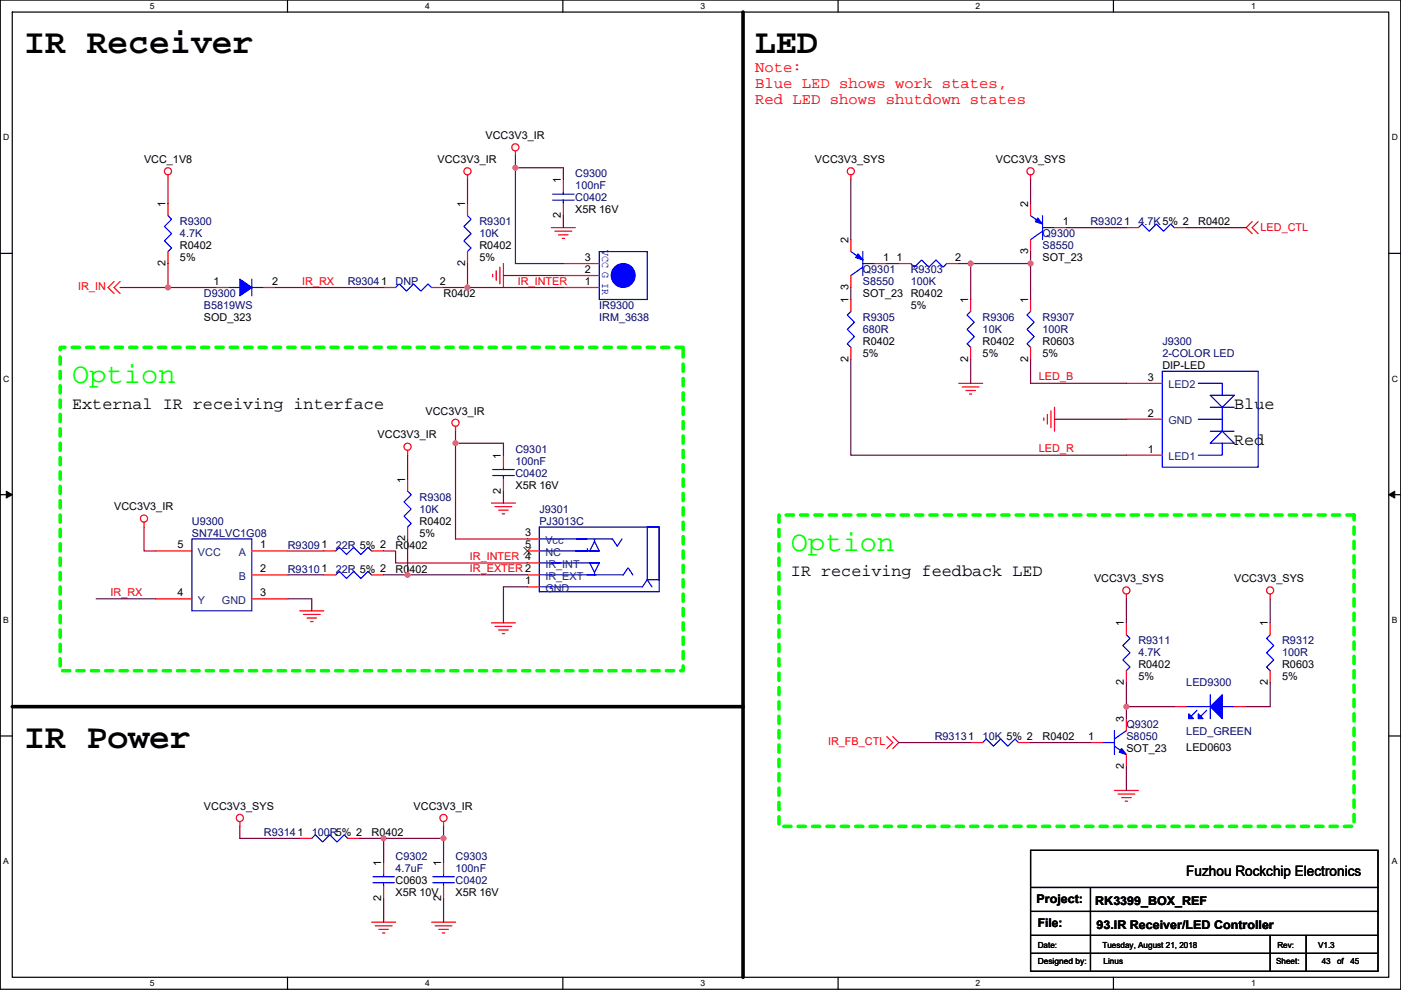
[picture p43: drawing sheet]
<svg xmlns="http://www.w3.org/2000/svg" width="297mm" height="210mm" viewBox="0 0 297 210" stroke-linecap="round" stroke-linejoin="round" font-family="sans-serif">
<defs><g id="words">
<g font-size="7.4">
<text x="5.1" y="11.2">IR Receiver</text>
<text x="160.1" y="11.2">LED</text>
<text x="5.1" y="158.6">IR Power</text>
</g>
<g font-size="6.1" fill="#0f0">
<text x="15.3" y="81.3">Option</text>
<text x="167.7" y="116.9">Option</text>
</g>
<g font-size="3.6">
<text x="15.3" y="86.7">External IR receiving interface</text>
<text x="261.7" y="86.7">Blue</text>
<text x="261.7" y="94.3">Red</text>
<text x="167.7" y="122.2">IR receiving feedback LED</text>
</g>
<g font-size="3.3" fill="#f00">
<text x="160.1" y="15.4">Note:</text>
<text x="160.1" y="18.7">Blue LED shows work states,</text>
<text x="160.1" y="22">Red LED shows shutdown states</text>
</g>
<text font-size="3" x="251.5" y="185.9">Fuzhou Rockchip Electronics</text>
<g font-size="2.5">
<text x="219.8" y="191.6">Project:</text>
<text x="232.2" y="191.9">RK3399_BOX_REF</text>
<text x="220" y="196.7">File:</text>
<text x="232.5" y="197">93.IR Receiver/LED Controller</text>
</g>
<g font-size="2.3">
<text x="102.9" y="29.5">VCC3V3_IR</text>
<text x="30.5" y="34.6">VCC_1V8</text>
<text x="92.8" y="34.6">VCC3V3_IR</text>
<text x="172.8" y="34.6">VCC3V3_SYS</text>
<text x="211.1" y="34.6">VCC3V3_SYS</text>
<text x="118.9" y="38.9" transform="rotate(-90 118.9 38.9)">1</text>
<text x="35.1" y="44" transform="rotate(-90 35.1 44)">1</text>
<text x="98.6" y="44" transform="rotate(-90 98.6 44)">1</text>
<text x="118.9" y="46.3" transform="rotate(-90 118.9 46.3)">2</text>
<text x="122" y="45.3">X5R 16V</text>
<text x="218" y="44" transform="rotate(-90 218 44)">2</text>
<text x="225.4" y="47.8">1</text>
<text x="254.1" y="47.8">R0402</text>
<text x="38.2" y="52.9">R0402</text>
<text x="101.7" y="52.9">R0402</text>
<text x="179.9" y="51.6" transform="rotate(-90 179.9 51.6)">2</text>
<text x="218" y="53.9" transform="rotate(-90 218 53.9)">3</text>
<text x="35.1" y="56.4" transform="rotate(-90 35.1 56.4)">2</text>
<text x="38.2" y="55.4">5%</text>
<text x="98.6" y="56.4" transform="rotate(-90 98.6 56.4)">2</text>
<text x="101.7" y="55.4">5%</text>
<text x="124" y="57.9">2</text>
<text x="124" y="55.4">3</text>
<text x="187.3" y="55.4">1</text>
<text x="190.1" y="55.4">1</text>
<text x="202.5" y="55.4">2</text>
<text x="221" y="55.4">SOT_23</text>
<text x="45.3" y="60.5">1</text>
<text x="57.7" y="60.5">2</text>
<text x="93.3" y="60.5">2</text>
<text x="94" y="63">R0402</text>
<text x="124" y="60.5">1</text>
<text x="179.9" y="64.3" transform="rotate(-90 179.9 64.3)">1</text>
<text x="179.9" y="61.5" transform="rotate(-90 179.9 61.5)">3</text>
<text x="182.9" y="63">SOT_23 R0402</text>
<text x="193.1" y="65.6">5%</text>
<text x="205.3" y="64.3" transform="rotate(-90 205.3 64.3)">1</text>
<text x="218" y="64.3" transform="rotate(-90 218 64.3)">1</text>
<text x="43.2" y="68.1">SOD_323</text>
<text x="179.9" y="76.8" transform="rotate(-90 179.9 76.8)">2</text>
<text x="182.9" y="73.2">R0402</text>
<text x="182.9" y="75.7">5%</text>
<text x="205.3" y="76.8" transform="rotate(-90 205.3 76.8)">2</text>
<text x="208.3" y="73.2">R0402</text>
<text x="208.3" y="75.7">5%</text>
<text x="218" y="76.8" transform="rotate(-90 218 76.8)">2</text>
<text x="221" y="73.2">R0603</text>
<text x="221" y="75.7">5%</text>
<text x="243.4" y="80.8">3</text>
<text x="246.4" y="78.3">DIP-LED</text>
<text x="90.2" y="87.9">VCC3V3_IR</text>
<text x="243.4" y="88.4">2</text>
<text x="80.1" y="93">VCC3V3_IR</text>
<text x="106.2" y="97.3" transform="rotate(-90 106.2 97.3)">1</text>
<text x="243.4" y="96">1</text>
<text x="85.9" y="102.4" transform="rotate(-90 85.9 102.4)">1</text>
<text x="106.2" y="104.7" transform="rotate(-90 106.2 104.7)">2</text>
<text x="109.3" y="103.7">X5R 16V</text>
<text x="24.2" y="108.2">VCC3V3_IR</text>
<text x="89" y="111.3">R0402</text>
<text x="89" y="113.8">5%</text>
<text x="111.3" y="113.8">3</text>
<text x="37.7" y="116.3">5</text>
<text x="55.2" y="116.3">1</text>
<text x="83.9" y="116.4">R0402</text>
<text x="85.9" y="114.9" transform="rotate(-90 85.9 114.9)">2</text>
<text x="111.3" y="116.3">5</text>
<text x="55.2" y="121.4">2</text>
<text x="83.9" y="121.5">R0402</text>
<text x="111.3" y="124">1</text>
<text x="232" y="123.5">VCC3V3_SYS</text>
<text x="261.7" y="123.5">VCC3V3_SYS</text>
<text x="37.7" y="126.5">4</text>
<text x="55.2" y="126.5">3</text>
<text x="238.3" y="132.9" transform="rotate(-90 238.3 132.9)">1</text>
<text x="268.8" y="132.9" transform="rotate(-90 268.8 132.9)">1</text>
<text x="241.4" y="141.8">R0402</text>
<text x="271.8" y="141.8">R0603</text>
<text x="238.3" y="145.3" transform="rotate(-90 238.3 145.3)">2</text>
<text x="241.4" y="144.3">5%</text>
<text x="268.8" y="145.3" transform="rotate(-90 268.8 145.3)">2</text>
<text x="271.8" y="144.3">5%</text>
<text x="238.3" y="153.2" transform="rotate(-90 238.3 153.2)">3</text>
<text x="221" y="157">R0402</text>
<text x="230.7" y="157">1</text>
<text x="238.8" y="159.6">SOT_23</text>
<text x="251.5" y="159.3">LED0603</text>
<text x="238.3" y="163.1" transform="rotate(-90 238.3 163.1)">2</text>
<text x="43.2" y="171.7">VCC3V3_SYS</text>
<text x="87.7" y="171.7">VCC3V3_IR</text>
<text x="78.8" y="177.3">R0402</text>
<text x="80.8" y="183.7" transform="rotate(-90 80.8 183.7)">1</text>
<text x="93.5" y="183.7" transform="rotate(-90 93.5 183.7)">1</text>
<text x="80.8" y="191.1" transform="rotate(-90 80.8 191.1)">2</text>
<text x="83.9" y="187.5">C0603</text>
<text x="83.9" y="190">X5R 10V</text>
<text x="93.5" y="191.1" transform="rotate(-90 93.5 191.1)">2</text>
<text x="96.6" y="190">X5R 16V</text>
</g>
<g font-size="2.3" fill="#000080">
<text x="122" y="37.6">C9300</text>
<text x="122" y="40.2">100nF</text>
<text x="38.2" y="47.8">R9300</text>
<text x="101.7" y="47.8">R9301</text>
<text x="122" y="42.7">C0402</text>
<text x="231.2" y="47.8">R93021</text>
<text x="241.4" y="47.8">4.7K5% 2</text>
<text x="38.2" y="50.3">4.7K</text>
<text x="101.7" y="50.3">10K</text>
<text x="221" y="50.3">Q9300</text>
<text x="221" y="52.9">S8550</text>
<text x="182.9" y="58">Q9301</text>
<text x="193.1" y="58">R9303</text>
<text x="43.2" y="63">D9300</text>
<text x="43.2" y="65.6">B5819WS</text>
<text x="73.7" y="60.5">R93041</text>
<text x="83.9" y="60.5">DNP</text>
<text x="127.1" y="65.6">IR9300</text>
<text x="182.9" y="60.5">S8550</text>
<text x="193.1" y="60.5">100K</text>
<text x="127.1" y="68.1">IRM_3638</text>
<text x="182.9" y="68.1">R9305</text>
<text x="182.9" y="70.7">680R</text>
<text x="208.3" y="68.1">R9306</text>
<text x="208.3" y="70.7">10K</text>
<text x="221" y="68.1">R9307</text>
<text x="221" y="70.7">100R</text>
<text x="246.4" y="73.2">J9300</text>
<text x="246.4" y="75.7">2-COLOR LED</text>
<text x="109.3" y="96.1">C9301</text>
<text x="109.3" y="98.6">100nF</text>
<text x="109.3" y="101.1">C0402</text>
<text x="89" y="106.2">R9308</text>
<text x="40.7" y="111.3">U9300</text>
<text x="40.7" y="113.8">SN74LVC1G08</text>
<text x="89" y="108.8">10K</text>
<text x="114.4" y="108.8">J9301</text>
<text x="114.4" y="111.3">PJ3013C</text>
<text x="61" y="116.4">R93091</text>
<text x="71.2" y="116.4">22R 5% 2</text>
<text x="61" y="121.5">R93101</text>
<text x="71.2" y="121.5">22R 5% 2</text>
<text x="241.4" y="136.7">R9311</text>
<text x="271.8" y="136.7">R9312</text>
<text x="241.4" y="139.2">4.7K</text>
<text x="271.8" y="139.2">100R</text>
<text x="251.5" y="145.6">LED9300</text>
<text x="238.8" y="154.5">Q9302</text>
<text x="251.5" y="156">LED_GREEN</text>
<text x="198.2" y="157">R93131</text>
<text x="208.3" y="157">10K 5% 2</text>
<text x="238.8" y="157">S8050</text>
<text x="55.9" y="177.3">R93141</text>
<text x="66.1" y="177.3">100R5% 2</text>
<text x="83.9" y="182.4">C9302</text>
<text x="83.9" y="185">4.7uF</text>
<text x="96.6" y="182.4">C9303</text>
<text x="96.6" y="185">100nF</text>
<text x="96.6" y="187.5">C0402</text>
</g>
<text font-size="2.3" fill="#00f" x="127.7" y="53.1" transform="rotate(90 127.7 53.1)">VCC G IR</text>
<g font-size="2.3" fill="#f00">
<text x="267.3" y="49.1">LED_CTL</text>
<text x="16.6" y="61.5">IR_IN</text>
<text x="64.1" y="60.4">IR_RX</text>
<text x="109.8" y="60.4">IR_INTER</text>
<text x="220.3" y="80.7">LED_B</text>
<text x="220.3" y="95.9">LED_R</text>
<text x="99.6" y="118.8">IR_INTER 4</text>
<text x="99.6" y="121.3">IR_EXTER 2</text>
<text x="23.4" y="126.4">IR_RX</text>
<text x="175.6" y="158">IR_FB_CTL</text>
</g>
<g font-size="2.3" fill="#004080">
<text x="247.7" y="82.3">LED2</text>
<text x="247.7" y="90">GND</text>
<text x="247.7" y="97.6">LED1</text>
<text x="42" y="117.9">VCC</text>
<text x="50.6" y="117.9">A</text>
<text x="115.6" y="117.9">NC</text>
<text x="115.6" y="115.4">Vcc</text>
<text x="50.6" y="123">B</text>
<text x="115.6" y="123">IR_EXT</text>
<text x="115.6" y="120.4">IR_INT</text>
<text x="115.6" y="125.5">GND</text>
<text x="42" y="128.1">Y</text>
<text x="47.1" y="128.1">GND</text>
</g>
<g font-size="1.8">
<text x="31.8" y="1.9">5</text>
<text x="90.1" y="1.9">4</text>
<text x="148.5" y="1.9">3</text>
<text x="206.9" y="1.9">2</text>
<text x="265.2" y="1.9">1</text>
<text x=".7" y="29.8">D</text>
<text x="295.1" y="29.8">D</text>
<text x=".7" y="81">C</text>
<text x="295.1" y="81">C</text>
<text x=".7" y="132.1">B</text>
<text x="295.1" y="132.1">B</text>
<text x=".7" y="183.3">A</text>
<text x="295.1" y="183.3">A</text>
<text x="220" y="201">Date:</text>
<text x="233.7" y="201">Tuesday, August 21, 2018</text>
<text x="270.8" y="201">Rev:</text>
<text x="279.5" y="201">V1.3</text>
<text x="31.8" y="209.2">5</text>
<text x="90.1" y="209.2">4</text>
<text x="148.5" y="209.2">3</text>
<text x="206.9" y="209.2">2</text>
<text x="220" y="204.6">Designed by:</text>
<text x="234" y="204.6">Linus</text>
<text x="265.2" y="209.2">1</text>
<text x="270.6" y="204.6">Sheet:</text>
<text x="280.2" y="204.6">43</text>
<text x="283.5" y="204.6">of</text>
<text x="286.3" y="204.6">45</text>
</g>
</g></defs>
<path d="M.1 0h296.9v209.8h-296.9zM2.6 2.6h291.8v204.7h-291.8z" fill="none" stroke="#000" stroke-width=".25"/>
<g fill="#fff">
<path d="M31.8 .3h1v2h-1z"/>
<path d="M31.8 207.5h1v2.1h-1z"/>
</g>
<path d="M61 0v2.6M61 207.3v2.5" fill="none" stroke="#000" stroke-width=".25"/>
<g fill="#fff">
<path d="M90.1 .3h1v2h-1z"/>
<path d="M90.1 207.5h1v2.1h-1z"/>
</g>
<path d="M119.3 0v2.6M119.3 207.3v2.5" fill="none" stroke="#000" stroke-width=".25"/>
<g fill="#fff">
<path d="M148.5 .3h1v2h-1z"/>
<path d="M148.5 207.5h1v2.1h-1z"/>
</g>
<path d="M177.7 0v2.6M177.7 207.3v2.5" fill="none" stroke="#000" stroke-width=".25"/>
<g fill="#fff">
<path d="M206.9 .3h1v2h-1z"/>
<path d="M206.9 207.5h1v2.1h-1z"/>
</g>
<path d="M236.1 0v2.6M236.1 207.3v2.5" fill="none" stroke="#000" stroke-width=".25"/>
<g fill="#fff">
<path d="M265.2 .3h1v2h-1z"/>
<path d="M265.2 207.5h1v2.1h-1z"/>
<path d="M.7 28.2h1.3v2h-1.3z"/>
<path d="M295.1 28.2h1.3v2h-1.3z"/>
<path d="M.7 79.3h1.3v2.1h-1.3z"/>
<path d="M295.1 79.3h1.3v2.1h-1.3z"/>
</g>
<path d="M.1 53.7h2.5M294.4 53.7h2.6" fill="none" stroke="#000" stroke-width=".25"/>
<g fill="#fff">
<path d="M.7 130.5h1.2v2h-1.2z"/>
<path d="M295.1 130.5h1.2v2h-1.2z"/>
</g>
<path d="M.1 104.9h2.5M294.4 104.9h2.6" fill="none" stroke="#000" stroke-width=".25"/>
<path d="M1.3 104.2l1.3 .7-1.3 .7zM294.4 104.9l1.3-.7v1.4z" fill="#000" stroke="#000" stroke-width=".21"/>
<g fill="#fff">
<path d="M.7 181.7h1.2v2h-1.2z"/>
<path d="M295.1 181.7h1.2v2h-1.2z"/>
</g>
<path d="M.1 156.1h2.5M294.4 156.1h2.6M218.5 188.2h73.7M218.5 193.3h73.7M218.5 198.4h73.7M218.5 180.4h73.7v25.6h-73.7zM231.2 188.2v17.8M269.3 198.4v7.6M276.9 198.4v7.6M218.5 202.2h73.7" fill="none" stroke="#000" stroke-width=".25"/>
<path d="M157.5 2.6v204.7M2.6 149.9h154.9" fill="none" stroke="#000" stroke-width=".76"/>
<path d="M12.8 73.7h132v68.6h-132zM165.2 109.2h121.9v66.1h-121.9z" fill="none" stroke="#0f0" stroke-width=".76" stroke-dasharray="1.5 1.5"/>
<g fill="none" stroke="#f00" stroke-width=".25">
<path d="M35.6 37.1v1M99.1 37.1v1M109.3 32v1M119.4 38.1v2.6M180.4 37.1v1M218.5 37.1v1M24.2 59.7l-1.3 1.3 1.3 1.3M25.5 59.7l-1.3 1.3 1.3 1.3M35.6 43.2v2.5M35.6 53.4v2.5M99.1 43.2v2.5M99.1 53.4v2.5"/>
<path d="M104.5 58.2v.5M105.2 57.4v2.1M106 56.7v3.5M106.7 55.9v5.1M116.9 48.3h5.1M117.7 49h3.5M118.4 49.8h2.1M119.2 50.6h.5M119.4 58.4h7.7M119.4 55.9h7.7M119.4 43.2v2.5M180.4 50.8v2.6"/>
<path d="M180.4 58.4v2.6M185.5 55.9h2.5M190.6 55.9h2.5M200.7 55.9h2.6M218.5 43.2v2.5M218.5 50.8v2.6M223.6 48.3h2.5M238.8 48.3h2.6M249 48.3h2.5M265.5 47l-1.3 1.3 1.3 1.3M266.8 47l-1.3 1.3 1.3 1.3M45.8 61h2.5"/>
<path d="M55.9 61h2.6M81.3 61h2.6M91.5 61h2.5M119.4 61h7.7M180.4 63.5v2.6M180.4 73.7v2.5M205.8 63.5v2.6M205.8 73.7v2.5M218.5 63.5v2.6M218.5 73.7v2.5M86.4 95.5v1M96.6 90.4v1.1"/>
<path d="M106.7 96.5v2.6M203.3 81.3h5M204 82.1h3.6M204.8 82.8h2M205.5 83.6h.6M221.3 88.7v.5M222.1 87.9v2M222.8 87.1v3.6M223.6 86.4v5.1M238.8 88.9h7.6M238.8 96.5h7.6M238.8 81.3h7.6"/>
<path d="M30.5 110.8v1M33.1 116.9h7.6M53.4 116.9h7.6M68.6 116.9h2.6M78.8 116.9h2.5M86.4 101.6v2.6M86.4 111.8v2.5M104.2 106.7h5.1M105 107.5h3.5M105.7 108.2h2.1M106.5 109h.5M106.7 101.6v2.6"/>
<path d="M111.8 116.9h2.6M111.8 114.3h2.6M111.8 119.4h2.6M33.1 127h7.6M53.4 127h7.6M53.4 121.9h7.6M63.6 129.6h5M64.3 130.3h3.6M65.1 131.1h2M65.8 131.8h.6M68.6 121.9h2.6M78.8 121.9h2.5"/>
<path d="M104.2 132.1h5.1M105 132.9h3.5M105.7 133.6h2.1M106.5 134.4h.5M111.8 121.9h2.6M111.8 124.5h2.6M238.8 126v1M238.8 132.1v2.5M269.3 126v1M269.3 132.1v2.5M188 156.2l1.3 1.3-1.3 1.3M189.3 156.2l1.3 1.3-1.3 1.3"/>
<path d="M205.8 157.5h2.5M216 157.5h2.5M231.2 157.5h2.5M238.8 152.4v2.6M238.8 142.3v2.5M249 149.9h2.5M261.7 149.9h2.5M269.3 142.3v2.5M50.9 174.3v1M63.6 177.8h2.5M73.7 177.8h2.6M94 174.3v1"/>
<path d="M236.3 167.7h5.1M237 168.4h3.6M237.8 169.2h2M238.6 169.9h.5M238.8 160v2.6M78.8 195.6h5.1M79.6 196.4h3.5M80.3 197.1h2.1M81.1 197.9h.5M81.3 182.9v2.5M81.3 188v2.5M91.5 195.6h5.1"/>
<path d="M92.3 196.4h3.5M93 197.1h2.1M93.8 197.9h.5M94 182.9v2.5M94 188v2.5"/>
<circle cx="35.6" cy="36.3" r=".76"/>
<circle cx="99.1" cy="36.3" r=".76"/>
<circle cx="109.3" cy="31.2" r=".76"/>
<circle cx="180.4" cy="36.3" r=".76"/>
<circle cx="218.5" cy="36.3" r=".76"/>
<circle cx="86.4" cy="94.7" r=".76"/>
<circle cx="96.6" cy="89.7" r=".76"/>
<circle cx="30.5" cy="110" r=".76"/>
<circle cx="238.8" cy="125.2" r=".76"/>
<circle cx="269.3" cy="125.2" r=".76"/>
<circle cx="50.8" cy="173.5" r=".76"/>
<circle cx="94" cy="173.5" r=".76"/>
</g>
<g fill="none" stroke="#00f" stroke-width=".25">
<path d="M35.6 45.7l.8 .8-1.5 1.5 1.5 1.6-1.5 1.5 1.5 1.5-.8 .8M53.4 59.2v3.6M99.1 45.7l.8 .8-1.5 1.5 1.5 1.6-1.5 1.5 1.5 1.5-.8 .8M117.2 42.4h4.5M117.2 41.2h4.5M119.4 40.7v.5M119.4 42.4v.8M127.1 53.4h10.1v10.1h-10.1zM180.4 53.4l2.5 1.7M182.9 56.7l-2.5 1.7M182.9 53.4v5M182.9 55.9h2.6"/>
<path d="M193.1 55.9l.8 .8 1.5-1.6 1.5 1.6 1.5-1.6 1.6 1.6 .7-.8M218.5 45.7l2.5 1.8M221 49l-2.5 1.8M221 45.7v5.1M221 48.3h2.6M241.4 48.3l.7-.8 1.5 1.5 1.6-1.5 1.5 1.5 1.5-1.5 .8 .8M48.3 61h2.6M53.4 61h2.5M83.9 61l.7-.8 1.6 1.5 1.5-1.5 1.5 1.5 1.5-1.5 .8 .8M180.4 66.1l-.8 .7 1.6 1.5-1.6 1.6 1.6 1.5-1.6 1.5 .8 .8M205.8 66.1l-.8 .7 1.6 1.5-1.6 1.6 1.6 1.5-1.6 1.5 .8 .8M218.5 66.1l-.8 .7 1.6 1.5-1.6 1.6 1.6 1.5-1.6 1.5 .8 .8"/>
<path d="M246.4 78.8h20.4v20.3h-20.4zM104.5 99.6h4.5M106.7 99.1v.5M254.1 88.9h5v2.6h-2.5M254.1 81.3h5v2.5M256.6 86.4h2.5M256.6 83.8h5.1l-2.6 2.6zM259.1 91.5l-2.5 2.5h2.5M259.1 91.5h2.6M259.1 91.5l2.6 2.5h-2.6v2.5h-5M261.7 86.4h-2.6v2.5M40.7 114.3h12.7v15.3h-12.7z"/>
<path d="M71.2 116.9l.7-.8 1.6 1.5 1.5-1.5 1.5 1.5 1.5-1.5 .8 .8M86.4 104.2l.8 .7-1.5 1.5 1.5 1.6-1.5 1.5 1.5 1.5-.8 .8M104.5 100.9h4.5M106.7 100.9v.7M114.4 111.8h25.4v13.7h-25.4zM114.4 119.4h4.5M114.4 114.3h2.5M114.4 111.8v13.7h22.8M116.6 114.3h7.9M116.9 119.4h10.2M122 116.9h5.1M122.2 114.3h7.7l1 1.5 1-1.5"/>
<path d="M124.5 116.4h.1M124.8 116.9h-10.4M125 119.4h2.1l-1.1 2zM126 114.8l1.1 2.1h-2.1zM126 114.3v.5M137.2 111.8h2.6v11.2h-2.6zM71.2 121.9l.7-.7 1.6 1.5 1.5-1.5 1.5 1.5 1.5-1.5 .8 .7M114.4 124.5h2.5M114.4 121.9h2.5M116.6 121.9h9.7M124.5 121.9h7.6l1.1-1.5 1 1.5M126 121.4v.5"/>
<path d="M138.2 124.5l-1-1.5-1 1.5h-19.6M238.8 134.6l.8 .8-1.5 1.5 1.5 1.6-1.5 1.5 1.5 1.5-.8 .8M269.3 134.6l-.8 .8 1.6 1.5-1.6 1.6 1.6 1.5-1.6 1.5 .8 .8M208.3 157.5l.8-.8 1.5 1.6 1.5-1.6 1.6 1.6 1.5-1.6 .8 .8M233.7 157.5h2.6M236.3 158.3l2.5 1.7M236.3 155v5M238.8 155l-2.5 1.7M251.5 149.9h5.1M253.8 150.6l-1.3 1.3M255.8 150.6l-1.2 1.3M256.6 147.3v5.1"/>
<path d="M259.1 149.9h2.6M66.1 177.8l.8-.7 1.5 1.5 1.5-1.5 1.5 1.5 1.6-1.5 .7 .7M79.1 187.2h4.5M79.1 185.9h4.5M81.3 185.4v.5M81.3 187.2v.8M91.8 187.2h4.5M91.8 185.9h4.5M94 185.4v.5M94 187.2v.8"/>
</g>
<g fill="#00f" stroke="#00f" stroke-width=".25">
<path d="M220 46.2l1 1.3-1.5-.5z" fill-rule="evenodd"/>
<path d="M237.8 158.8l1 1.2-1.5-.5z" fill-rule="evenodd"/>
<path d="M181.9 53.9l1 1.2-1.5-.5z" fill-rule="evenodd"/>
<path d="M256.6 149.9l2.5-2.6v5.1z" fill-rule="evenodd"/>
<path d="M254.1 151.4l1 1h-1z" fill-rule="evenodd"/>
<path d="M252 151.4l1 1h-1z" fill-rule="evenodd"/>
<path d="M50.9 59.2l2.5 1.8-2.5 1.8z" fill-rule="evenodd"/>
<circle cx="132.1" cy="58.4" r="2.53"/>
</g>
<path d="M111.1 116.1l1.5 1.5M112.6 116.1l-1.6 1.5" fill="none" stroke="#804000" stroke-width=".21"/>
<g fill="none" stroke="#800040" stroke-width=".25">
<path d="M35.6 38.1v5.1M99.1 38.1v5.1M109.3 35.6h10.1v2.5M109.3 35.6v20.3h10.1M109.3 33v2.6M180.4 38.1v12.7M218.5 38.1v5.1M35.6 55.9v5.1M99.1 55.9v5.1M106.7 58.4h12.7M119.4 45.7v2.6M188 55.9h2.6"/>
<path d="M203.3 55.9h2.5M205.8 55.9v7.6M205.8 55.9h12.7M218.5 55.9v7.6M218.5 53.4v2.5M226.1 48.3h12.7M251.5 48.3h12.7M25.5 61h10.1M35.6 61h10.2M58.5 61h22.8M94 61h5.1M99.1 61h20.3"/>
<path d="M180.4 76.2v20.3h58.4M180.4 61v2.5M205.8 76.2v5.1M218.5 76.2v5.1h20.3M86.4 96.5v5.1M96.6 94h10.1v2.5M96.6 91.5v2.5M96.6 94v20.3h15.2M223.6 88.9h15.2M30.5 111.8v5.1h2.6M61 116.9h7.6M81.3 116.9h2.6v2.5"/>
<path d="M83.9 119.4h27.9M86.4 114.3v7.6h25.4M106.7 104.2v2.5M20.4 127h12.7M61 121.9h7.6M61 127h5.1v2.6M81.3 121.9h5.1M111.8 124.5h-5.1v7.6M238.8 127v5.1M269.3 127v5.1M190.6 157.5h15.2M218.5 157.5h12.7"/>
<path d="M238.8 149.9h10.2M238.8 144.8v5.1M238.8 149.9v2.5M269.3 144.8v5.1h-5.1M50.9 175.3v2.5h12.7M76.3 177.8h5M81.3 177.8h12.7M81.3 177.8v5.1M94 177.8v5.1M94 175.3v2.5M238.8 162.6v5.1M81.3 190.5v5.1"/>
<path d="M94 190.5v5.1"/>
</g>
<g fill="#f0f" stroke="#f0f" stroke-width=".25">
<circle cx="35.6" cy="61" r=".5"/>
<circle cx="218.5" cy="55.9" r=".5"/>
<circle cx="205.8" cy="55.9" r=".5"/>
<circle cx="96.6" cy="94" r=".5"/>
<circle cx="109.3" cy="35.6" r=".5"/>
<circle cx="81.3" cy="177.8" r=".5"/>
<circle cx="94" cy="177.8" r=".5"/>
<circle cx="238.8" cy="149.9" r=".5"/>
<circle cx="99.1" cy="61" r=".5"/>
<circle cx="86.4" cy="121.9" r=".5"/>
</g>
<use href="#words"/>
</svg>
